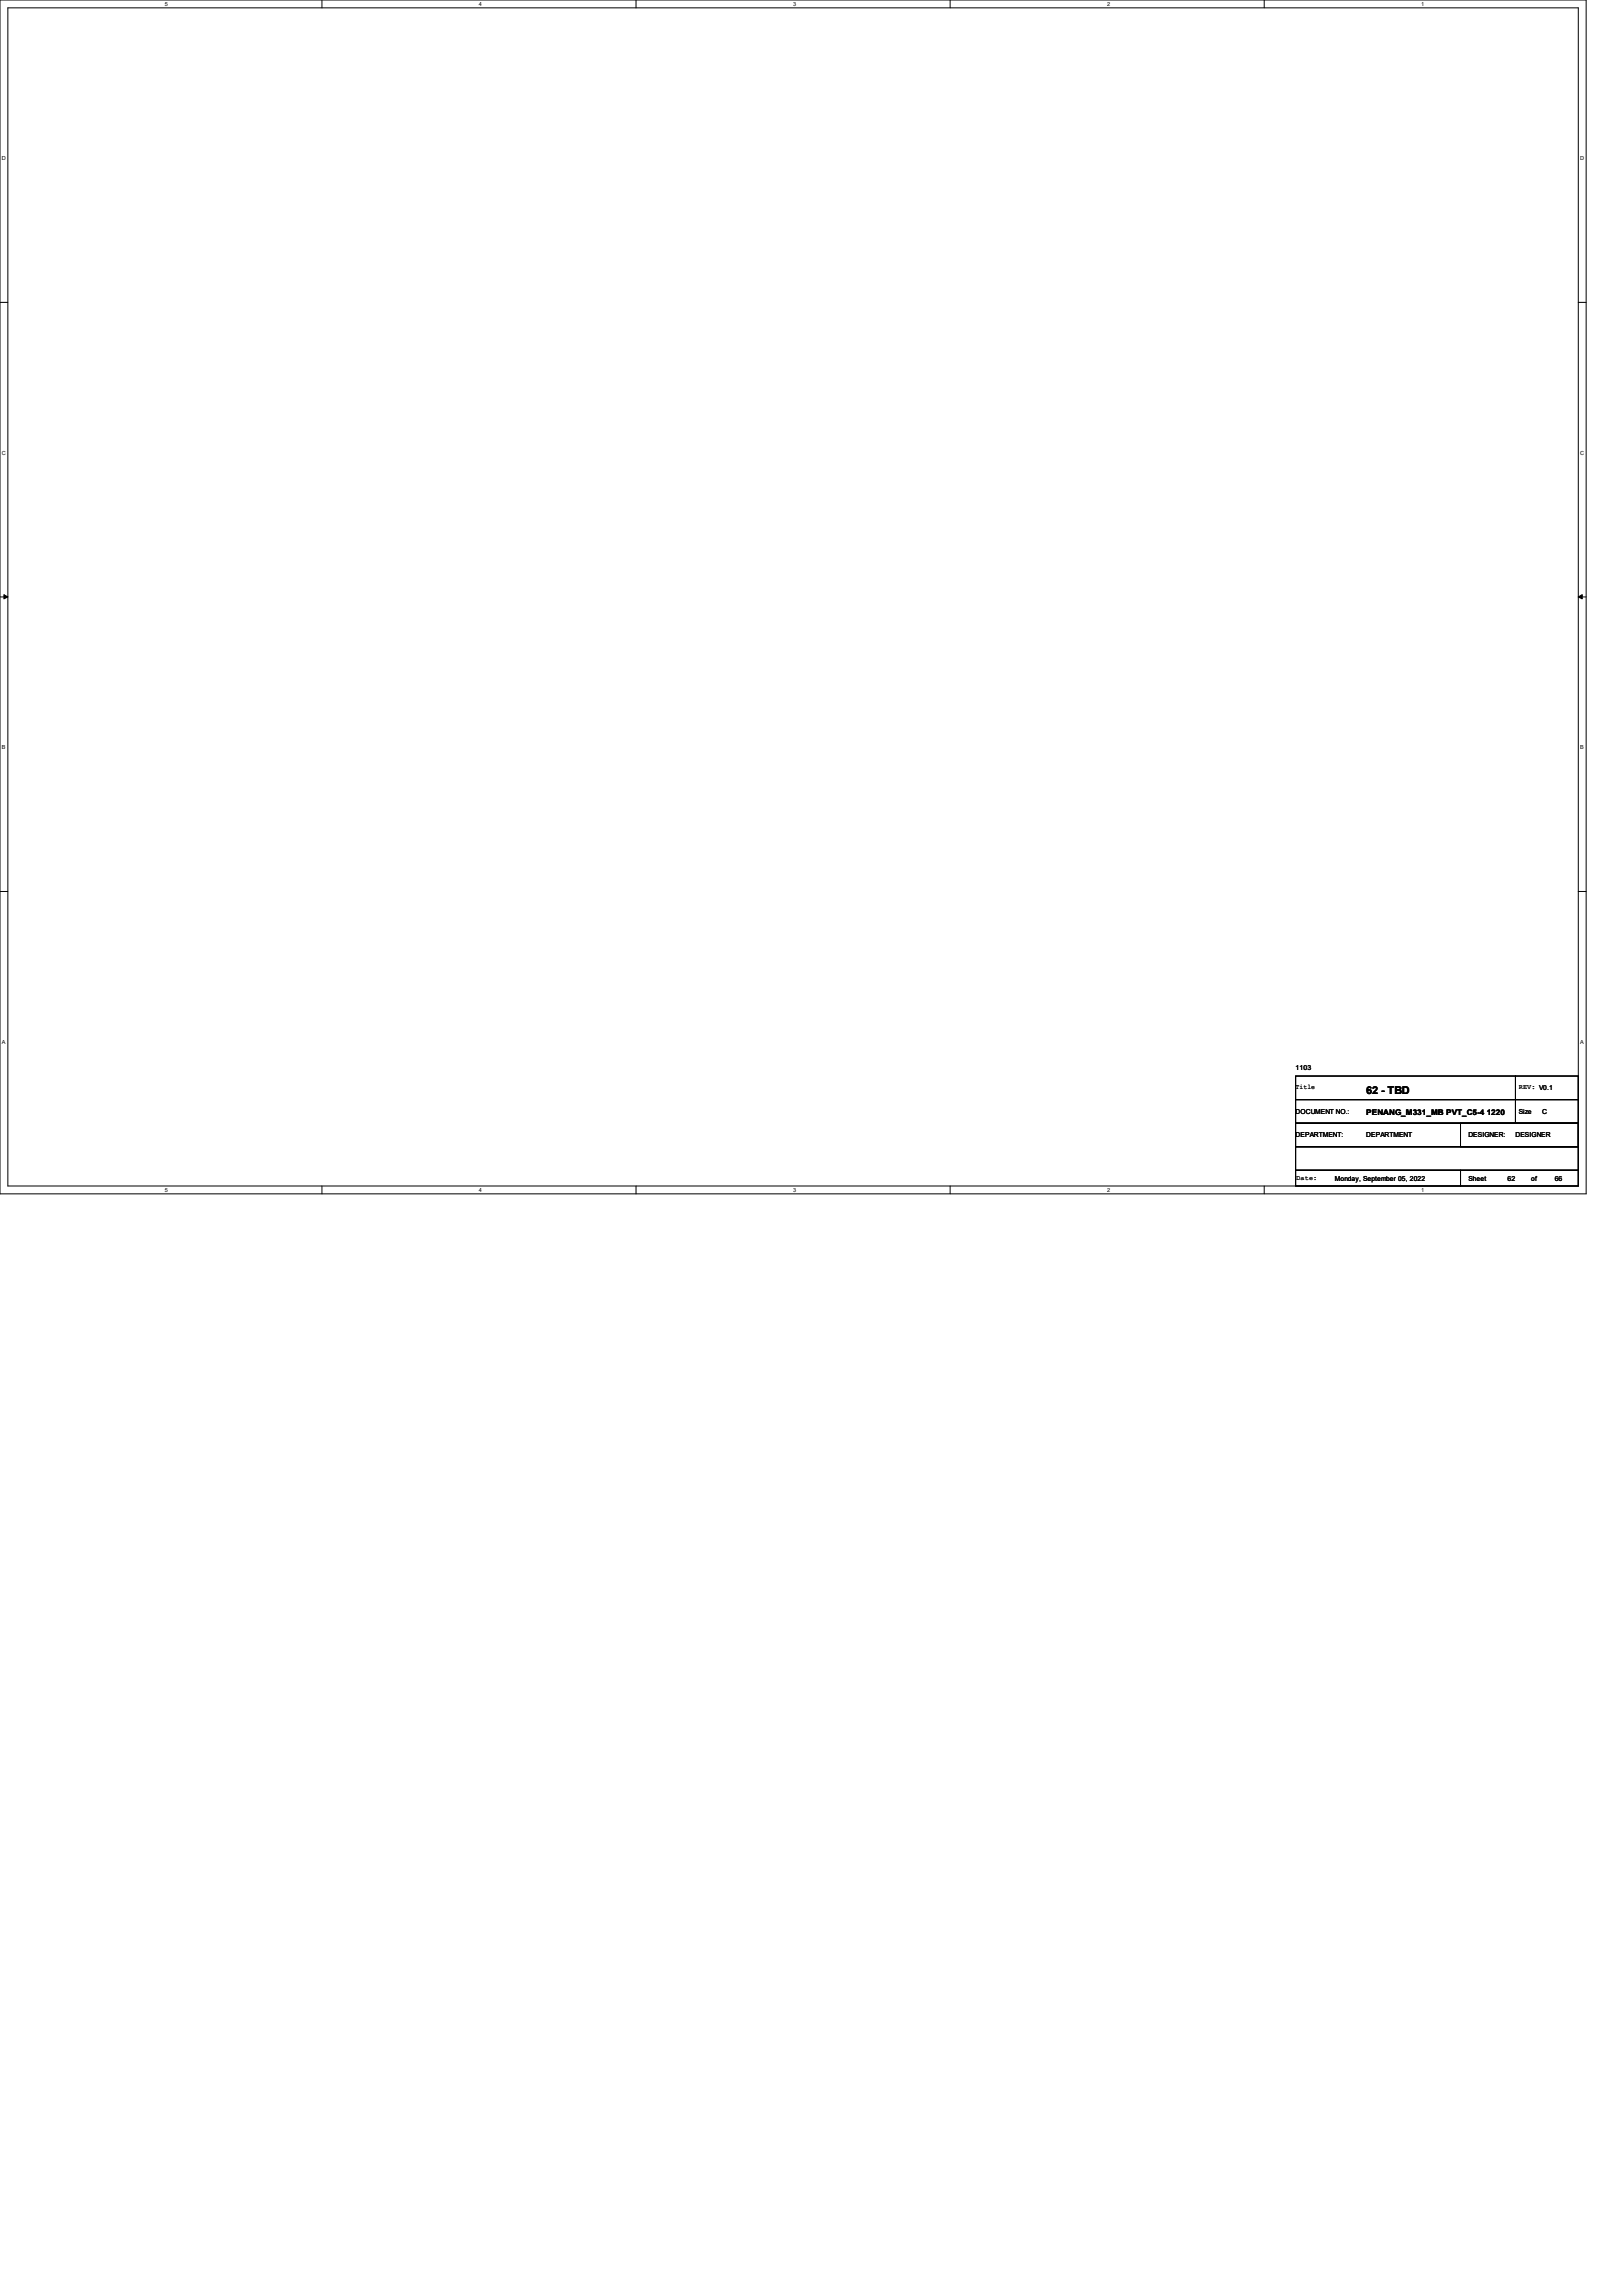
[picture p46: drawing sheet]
<svg xmlns="http://www.w3.org/2000/svg" width="210mm" height="297mm" viewBox="0 0 210 297" stroke-linecap="round" stroke-linejoin="round" font-family="sans-serif">
<defs><g id="words">
<text font-size="1.4" x="176.8" y="141.5">62 - TBD</text>
<text font-size="1" x="176.8" y="144.2">PENANG_M331_MB PVT_C5-4 1220</text>
<g font-size=".9">
<text x="167.6" y="140.9">Title</text>
<text x="167.6" y="138.5">1103</text>
<text x="196.5" y="140.9">REV: V0.1</text>
<text x="167.6" y="144.1">DOCUMENT NO.:</text>
<text x="167.6" y="147.1">DEPARTMENT:</text>
<text x="176.8" y="147.1">DEPARTMENT</text>
<text x="190" y="147.1">DESIGNER:</text>
<text x="196.1" y="147.1">DESIGNER</text>
<text x="196.5" y="144.1">Size</text>
<text x="199.6" y="144.1">C</text>
<text x="167.7" y="152.7">Date:</text>
<text x="172.7" y="152.8">Monday, September 05, 2022</text>
<text x="190" y="152.8">Sheet</text>
<text x="195.1" y="152.8">62</text>
<text x="198.1" y="152.8">of</text>
<text x="201.2" y="152.8">66</text>
</g>
<g font-size=".7">
<text x="21.3" y=".8">5</text>
<text x="62" y=".8">4</text>
<text x="102.6" y=".8">3</text>
<text x="143.3" y=".8">2</text>
<text x="183.9" y=".8">1</text>
<text x=".3" y="20.7">D</text>
<text x="204.5" y="20.7">D</text>
<text x=".3" y="58.8">C</text>
<text x="204.5" y="58.8">C</text>
<text x=".3" y="96.9">B</text>
<text x="204.5" y="96.9">B</text>
<text x=".3" y="135">A</text>
<text x="204.5" y="135">A</text>
<text x="21.3" y="154.2">5</text>
<text x="62" y="154.2">4</text>
<text x="102.6" y="154.2">3</text>
<text x="143.3" y="154.2">2</text>
<text x="183.9" y="154.2">1</text>
</g>
</g></defs>
<g fill="none" stroke="#000" stroke-width=".13">
<path d="M0 0h205.2v154.4h-205.2zM1 1h203.2v152.4h-203.2zM41.7 0v1M82.3 0v1M122.9 0v1M163.6 0v1M0 39.1h1M204.2 39.1h1M0 77.2h1M.5 76.9l.5 .3-.5 .3zM204.2 77.2l.5-.3v.6zM204.2 77.2h1"/>
<path d="M0 115.3h1M204.2 115.3h1M167.6 139.2h28.5v3h-28.5zM196.1 139.2h8.1v3h-8.1zM41.7 153.4v1M82.3 153.4v1M122.9 153.4v1M163.6 153.4v1M167.6 151.4h21.4v2h-21.4zM167.6 148.3h36.6v3.1h-36.6zM167.6 145.3h36.6v3h-36.6zM167.6 142.2h28.5v3.1h-28.5z"/>
<path d="M189 151.4h15.2v2h-15.2zM189 145.3h15.2v3h-15.2zM196.1 142.2h8.1v3.1h-8.1z"/>
</g>
<path d="M.5 76.9l.5 .3-.5 .3zM204.2 77.2l.5-.3v.6z" fill="#000"/>
<use href="#words"/>
</svg>
